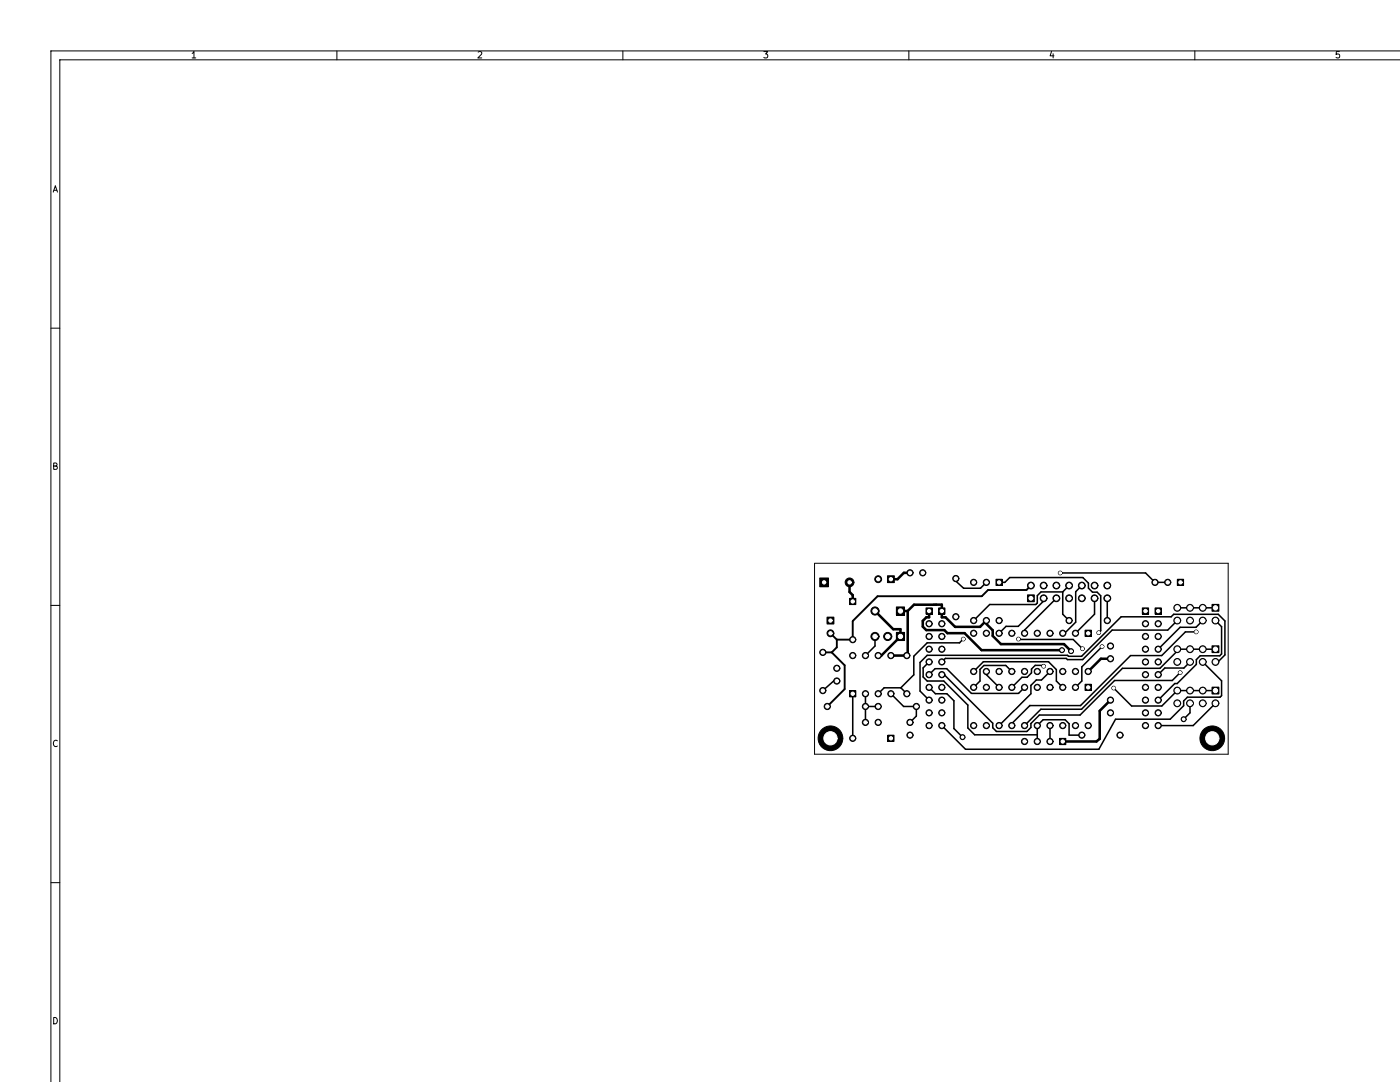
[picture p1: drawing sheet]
<svg xmlns="http://www.w3.org/2000/svg" width="279mm" height="216mm" viewBox="0 0 279 216" stroke-linecap="round" stroke-linejoin="round" font-family="sans-serif">
<g fill="none" stroke="#000" stroke-width=".2">
<path d="M38.3 10.7l.4-.4v1.3M38.3 11.6h.8M67.2 10.2v1.7M95.4 10.4l.5-.1 .2 .4-.7 .9h.7M124.3 10.2v1.7M152.4 10.3h.8l-.4 .5 .4 .1v.5l-.2 .2-.6-.2M181.4 10.2v1.7M209.9 10.2l-.3 .9h.8M210.2 10.7v.9M238.5 10.2v1.7M267.3 10.3h-.6l-.1 .6 .2-.1h.4l.2 .2-.1 .4-.2 .2-.5-.2M279.4 10.2h-269.2v205.7"/>
<path d="M279.4 11.9h-267.5v204M10.6 38.3l.4-1.2 .5 1.2M10.7 38h.7M10.2 65.5h1.7M10.7 93l.6-.1v-.4l-.6-.1v1.3h.5l.2-.5-.3-.2M162.6 112.4h82.5v38.1h-82.5zM163.6 115.3h1.7v1.8h-1.7zM169.6 119.4h1.2v1.2h-1.2zM177.1 114.9h1.4v1.4h-1.4zM198.8 115.6h1.2v1.2h-1.2zM205.1 118.7h1.3v1.4h-1.3zM235 115.6h1.2v1.2h-1.2z"/>
<path d="M10.2 120.8h1.7M165 123.1h1.4v1.4h-1.4zM169.6 137.8h1.2v1.3h-1.2zM178.9 121.1h1.6v1.6h-1.6zM178.9 126.2h1.6v1.6h-1.6zM184.8 121.3h1.2v1.2h-1.2zM187.3 121.3h1.3v1.2h-1.3zM216.5 136.5h1.3v1.3h-1.3zM216.5 125.7h1.3v1.3h-1.3zM228 121.3h1.2v1.2h-1.2zM230.5 121.3h1.3v1.2h-1.3zM241.9 128.9h1.4v1.3h-1.4z"/>
<path d="M241.9 120.6h1.4v1.4h-1.4zM241.9 137.1h1.4v1.4h-1.4zM11.4 147.8a.6 .6 0 0 0-.8 .5 .6 .6 0 0 0 .6 .7l.2-.1M177.2 146.7h1.2v1.2h-1.2zM211.5 147.3h1.2v1.3h-1.2zM10.2 176.1h1.7M10.7 203a.64 .64 0 0 1 .7 .7 .64 .64 0 0 1-.7 .6z"/>
<circle cx="169.5" cy="116.2" r=".88"/>
<circle cx="175.3" cy="115.6" r=".69"/>
<circle cx="181.6" cy="114.3" r=".62"/>
<circle cx="184.1" cy="114.3" r=".62"/>
<circle cx="190.8" cy="115.4" r=".62"/>
<circle cx="194.3" cy="116.2" r=".62"/>
<circle cx="196.8" cy="116.2" r=".62"/>
<circle cx="205.7" cy="116.8" r=".69"/>
<circle cx="208.3" cy="116.8" r=".69"/>
<circle cx="208.3" cy="119.4" r=".69"/>
<circle cx="210.8" cy="119.4" r=".69"/>
<circle cx="210.8" cy="116.8" r=".69"/>
<circle cx="211.6" cy="114.3" r=".37"/>
<circle cx="213.4" cy="116.8" r=".69"/>
<circle cx="213.4" cy="119.4" r=".69"/>
<circle cx="215.9" cy="116.8" r=".69"/>
<circle cx="215.9" cy="119.4" r=".69"/>
<circle cx="218.4" cy="116.8" r=".69"/>
<circle cx="218.4" cy="119.4" r=".69"/>
<circle cx="221" cy="119.4" r=".69"/>
<circle cx="221" cy="116.8" r=".69"/>
<circle cx="230.5" cy="116.2" r=".62"/>
<circle cx="233" cy="116.2" r=".62"/>
<circle cx="164.2" cy="130.2" r=".62"/>
<circle cx="164.2" cy="137.8" r=".62"/>
<circle cx="165.7" cy="126.4" r=".69"/>
<circle cx="167" cy="135.9" r=".62"/>
<circle cx="167" cy="133.3" r=".62"/>
<circle cx="170.2" cy="127.6" r=".62"/>
<circle cx="170.2" cy="130.8" r=".62"/>
<circle cx="172.7" cy="130.8" r=".62"/>
<circle cx="172.7" cy="138.4" r=".62"/>
<circle cx="174.6" cy="127" r=".81"/>
<circle cx="174.6" cy="121.9" r=".81"/>
<circle cx="175.3" cy="130.8" r=".62"/>
<circle cx="175.3" cy="138.4" r=".62"/>
<circle cx="177.2" cy="127" r=".81"/>
<circle cx="177.8" cy="138.4" r=".62"/>
<circle cx="177.8" cy="130.8" r=".62"/>
<circle cx="181" cy="130.8" r=".62"/>
<circle cx="181" cy="138.4" r=".62"/>
<circle cx="185.4" cy="127" r=".62"/>
<circle cx="185.4" cy="139.7" r=".62"/>
<circle cx="185.4" cy="132.1" r=".62"/>
<circle cx="185.4" cy="134.6" r=".62"/>
<circle cx="185.4" cy="137.2" r=".62"/>
<circle cx="185.4" cy="129.5" r=".62"/>
<circle cx="185.4" cy="124.5" r=".62"/>
<circle cx="188" cy="124.5" r=".62"/>
<circle cx="188" cy="137.2" r=".62"/>
<circle cx="188" cy="134.6" r=".62"/>
<circle cx="188" cy="127" r=".62"/>
<circle cx="188" cy="139.7" r=".62"/>
<circle cx="188" cy="132.1" r=".62"/>
<circle cx="188" cy="129.5" r=".62"/>
<circle cx="190.8" cy="123.1" r=".62"/>
<circle cx="192.2" cy="127.5" r=".37"/>
<circle cx="194.3" cy="137.2" r=".62"/>
<circle cx="194.3" cy="134" r=".62"/>
<circle cx="194.3" cy="126.4" r=".62"/>
<circle cx="194.3" cy="123.8" r=".62"/>
<circle cx="196.8" cy="126.4" r=".62"/>
<circle cx="196.8" cy="123.8" r=".62"/>
<circle cx="196.8" cy="137.2" r=".62"/>
<circle cx="196.8" cy="134" r=".62"/>
<circle cx="199.4" cy="137.2" r=".62"/>
<circle cx="199.4" cy="134" r=".62"/>
<circle cx="199.4" cy="126.4" r=".62"/>
<circle cx="199.4" cy="123.8" r=".62"/>
<circle cx="201.9" cy="134" r=".62"/>
<circle cx="201.9" cy="137.2" r=".62"/>
<circle cx="201.9" cy="126.4" r=".62"/>
<circle cx="203.2" cy="127.5" r=".37"/>
<circle cx="204.5" cy="137.2" r=".62"/>
<circle cx="204.5" cy="126.4" r=".62"/>
<circle cx="204.5" cy="134" r=".62"/>
<circle cx="207" cy="137.2" r=".62"/>
<circle cx="207" cy="134" r=".62"/>
<circle cx="207" cy="126.4" r=".62"/>
<circle cx="208.3" cy="132.9" r=".37"/>
<circle cx="209.5" cy="126.4" r=".62"/>
<circle cx="209.5" cy="137.2" r=".62"/>
<circle cx="209.5" cy="134" r=".62"/>
<circle cx="211.9" cy="129.7" r=".5"/>
<circle cx="212.1" cy="126.4" r=".62"/>
<circle cx="212.1" cy="137.2" r=".62"/>
<circle cx="212.1" cy="134" r=".62"/>
<circle cx="213.4" cy="123.8" r=".62"/>
<circle cx="213.7" cy="129.9" r=".5"/>
<circle cx="214.6" cy="137.2" r=".62"/>
<circle cx="214.6" cy="134" r=".62"/>
<circle cx="214.6" cy="126.4" r=".62"/>
<circle cx="216" cy="129.4" r=".37"/>
<circle cx="217.2" cy="134" r=".62"/>
<circle cx="219.3" cy="126.3" r=".37"/>
<circle cx="219.9" cy="129" r=".37"/>
<circle cx="221" cy="123.8" r=".62"/>
<circle cx="221.6" cy="128.9" r=".62"/>
<circle cx="221.6" cy="131.4" r=".62"/>
<circle cx="221.6" cy="139.7" r=".62"/>
<circle cx="222.3" cy="137.3" r=".37"/>
<circle cx="228.6" cy="139.7" r=".62"/>
<circle cx="228.6" cy="134.6" r=".62"/>
<circle cx="228.6" cy="137.2" r=".62"/>
<circle cx="228.6" cy="129.5" r=".62"/>
<circle cx="228.6" cy="124.5" r=".62"/>
<circle cx="228.6" cy="127" r=".62"/>
<circle cx="228.6" cy="132.1" r=".62"/>
<circle cx="231.1" cy="127" r=".62"/>
<circle cx="231.1" cy="132.1" r=".62"/>
<circle cx="231.1" cy="137.2" r=".62"/>
<circle cx="231.1" cy="129.5" r=".62"/>
<circle cx="231.1" cy="134.6" r=".62"/>
<circle cx="231.1" cy="124.5" r=".62"/>
<circle cx="231.1" cy="139.7" r=".62"/>
<circle cx="235" cy="123.8" r=".69"/>
<circle cx="235" cy="132.1" r=".69"/>
<circle cx="235" cy="129.5" r=".69"/>
<circle cx="235" cy="121.3" r=".69"/>
<circle cx="235" cy="137.8" r=".69"/>
<circle cx="235.5" cy="134.2" r=".37"/>
<circle cx="237.5" cy="129.5" r=".69"/>
<circle cx="237.5" cy="132.1" r=".69"/>
<circle cx="237.5" cy="123.8" r=".69"/>
<circle cx="237.5" cy="137.8" r=".69"/>
<circle cx="237.5" cy="121.3" r=".69"/>
<circle cx="238.7" cy="126.1" r=".37"/>
<circle cx="240" cy="129.5" r=".69"/>
<circle cx="240" cy="132.1" r=".69"/>
<circle cx="240" cy="123.8" r=".69"/>
<circle cx="240" cy="137.8" r=".69"/>
<circle cx="240" cy="121.3" r=".69"/>
<circle cx="242.6" cy="132.1" r=".69"/>
<circle cx="242.6" cy="123.8" r=".69"/>
<circle cx="165.1" cy="141" r=".62"/>
<circle cx="165.7" cy="147.3" r="2.46"/>
<circle cx="170.2" cy="147.3" r=".62"/>
<circle cx="172.7" cy="144.1" r=".62"/>
<circle cx="172.7" cy="141" r=".62"/>
<circle cx="175.3" cy="144.1" r=".62"/>
<circle cx="175.3" cy="141" r=".62"/>
<circle cx="181.6" cy="146.7" r=".62"/>
<circle cx="181.6" cy="144.1" r=".62"/>
<circle cx="182.9" cy="141" r=".62"/>
<circle cx="185.4" cy="144.8" r=".62"/>
<circle cx="185.4" cy="142.2" r=".62"/>
<circle cx="188" cy="144.8" r=".62"/>
<circle cx="188" cy="142.2" r=".62"/>
<circle cx="192.1" cy="147.1" r=".5"/>
<circle cx="194.3" cy="144.8" r=".62"/>
<circle cx="196.8" cy="144.8" r=".62"/>
<circle cx="199.4" cy="144.8" r=".62"/>
<circle cx="201.9" cy="144.8" r=".62"/>
<circle cx="204.5" cy="148" r=".62"/>
<circle cx="204.5" cy="144.8" r=".62"/>
<circle cx="207" cy="148" r=".62"/>
<circle cx="207" cy="144.8" r=".62"/>
<circle cx="209.5" cy="148" r=".62"/>
<circle cx="209.5" cy="144.8" r=".62"/>
<circle cx="212.1" cy="144.8" r=".62"/>
<circle cx="214.6" cy="144.8" r=".62"/>
<circle cx="215.9" cy="146.7" r=".62"/>
<circle cx="217.2" cy="144.8" r=".62"/>
<circle cx="221.6" cy="142.2" r=".62"/>
<circle cx="223.5" cy="146.7" r=".62"/>
<circle cx="228.6" cy="144.8" r=".62"/>
<circle cx="228.6" cy="142.2" r=".62"/>
<circle cx="231.1" cy="144.8" r=".62"/>
<circle cx="231.1" cy="142.2" r=".62"/>
<circle cx="235" cy="140.3" r=".69"/>
<circle cx="236.2" cy="143.5" r=".5"/>
<circle cx="237.5" cy="140.3" r=".69"/>
<circle cx="240" cy="140.3" r=".69"/>
<circle cx="241.9" cy="147.3" r="2.46"/>
<circle cx="242.6" cy="140.3" r=".69"/>
</g>
<g fill="#000">
<path d="M163.6 115.3h1.7v1.8h-1.7zM169.6 119.4h1.2v1.2h-1.2zM177.1 114.9h1.4v1.4h-1.4zM198.8 115.6h1.2v1.2h-1.2zM205.1 118.7h1.3v1.4h-1.3zM235 115.6h1.2v1.2h-1.2zM165 123.1h1.4v1.4h-1.4zM169.6 137.8h1.2v1.3h-1.2zM178.9 121.1h1.6v1.6h-1.6zM178.9 126.2h1.6v1.6h-1.6zM184.8 121.3h1.2v1.2h-1.2zM187.3 121.3h1.3v1.2h-1.3z"/>
<path d="M216.5 136.5h1.3v1.3h-1.3zM216.5 125.7h1.3v1.3h-1.3zM228 121.3h1.2v1.2h-1.2zM230.5 121.3h1.3v1.2h-1.3zM241.9 128.9h1.4v1.3h-1.4zM241.9 120.6h1.4v1.4h-1.4zM241.9 137.1h1.4v1.4h-1.4zM177.2 146.7h1.2v1.2h-1.2zM211.5 147.3h1.2v1.3h-1.2z"/>
<circle cx="169.5" cy="116.2" r=".88"/>
<circle cx="175.3" cy="115.6" r=".69"/>
<circle cx="181.6" cy="114.3" r=".62"/>
<circle cx="184.1" cy="114.3" r=".62"/>
<circle cx="190.8" cy="115.4" r=".62"/>
<circle cx="194.3" cy="116.2" r=".62"/>
<circle cx="196.8" cy="116.2" r=".62"/>
<circle cx="205.7" cy="116.8" r=".69"/>
<circle cx="208.3" cy="116.8" r=".69"/>
<circle cx="208.3" cy="119.4" r=".69"/>
<circle cx="210.8" cy="119.4" r=".69"/>
<circle cx="210.8" cy="116.8" r=".69"/>
<circle cx="211.6" cy="114.3" r=".37"/>
<circle cx="213.4" cy="116.8" r=".69"/>
<circle cx="213.4" cy="119.4" r=".69"/>
<circle cx="215.9" cy="116.8" r=".69"/>
<circle cx="215.9" cy="119.4" r=".69"/>
<circle cx="218.4" cy="116.8" r=".69"/>
<circle cx="218.4" cy="119.4" r=".69"/>
<circle cx="221" cy="119.4" r=".69"/>
<circle cx="221" cy="116.8" r=".69"/>
<circle cx="230.5" cy="116.2" r=".62"/>
<circle cx="233" cy="116.2" r=".62"/>
<circle cx="164.2" cy="130.2" r=".62"/>
<circle cx="164.2" cy="137.8" r=".62"/>
<circle cx="165.7" cy="126.4" r=".69"/>
<circle cx="167" cy="135.9" r=".62"/>
<circle cx="167" cy="133.3" r=".62"/>
<circle cx="170.2" cy="127.6" r=".62"/>
<circle cx="170.2" cy="130.8" r=".62"/>
<circle cx="172.7" cy="130.8" r=".62"/>
<circle cx="172.7" cy="138.4" r=".62"/>
<circle cx="174.6" cy="127" r=".81"/>
<circle cx="174.6" cy="121.9" r=".81"/>
<circle cx="175.3" cy="130.8" r=".62"/>
<circle cx="175.3" cy="138.4" r=".62"/>
<circle cx="177.2" cy="127" r=".81"/>
<circle cx="177.8" cy="138.4" r=".62"/>
<circle cx="177.8" cy="130.8" r=".62"/>
<circle cx="181" cy="130.8" r=".62"/>
<circle cx="181" cy="138.4" r=".62"/>
<circle cx="185.4" cy="127" r=".62"/>
<circle cx="185.4" cy="139.7" r=".62"/>
<circle cx="185.4" cy="132.1" r=".62"/>
<circle cx="185.4" cy="134.6" r=".62"/>
<circle cx="185.4" cy="137.2" r=".62"/>
<circle cx="185.4" cy="129.5" r=".62"/>
<circle cx="185.4" cy="124.5" r=".62"/>
<circle cx="188" cy="124.5" r=".62"/>
<circle cx="188" cy="137.2" r=".62"/>
<circle cx="188" cy="134.6" r=".62"/>
<circle cx="188" cy="127" r=".62"/>
<circle cx="188" cy="139.7" r=".62"/>
<circle cx="188" cy="132.1" r=".62"/>
<circle cx="188" cy="129.5" r=".62"/>
<circle cx="190.8" cy="123.1" r=".62"/>
<circle cx="192.2" cy="127.5" r=".37"/>
<circle cx="194.3" cy="137.2" r=".62"/>
<circle cx="194.3" cy="134" r=".62"/>
<circle cx="194.3" cy="126.4" r=".62"/>
<circle cx="194.3" cy="123.8" r=".62"/>
<circle cx="196.8" cy="126.4" r=".62"/>
<circle cx="196.8" cy="123.8" r=".62"/>
<circle cx="196.8" cy="137.2" r=".62"/>
<circle cx="196.8" cy="134" r=".62"/>
<circle cx="199.4" cy="137.2" r=".62"/>
<circle cx="199.4" cy="134" r=".62"/>
<circle cx="199.4" cy="126.4" r=".62"/>
<circle cx="199.4" cy="123.8" r=".62"/>
<circle cx="201.9" cy="134" r=".62"/>
<circle cx="201.9" cy="137.2" r=".62"/>
<circle cx="201.9" cy="126.4" r=".62"/>
<circle cx="203.2" cy="127.5" r=".37"/>
<circle cx="204.5" cy="137.2" r=".62"/>
<circle cx="204.5" cy="126.4" r=".62"/>
<circle cx="204.5" cy="134" r=".62"/>
<circle cx="207" cy="137.2" r=".62"/>
<circle cx="207" cy="134" r=".62"/>
<circle cx="207" cy="126.4" r=".62"/>
<circle cx="208.3" cy="132.9" r=".37"/>
<circle cx="209.5" cy="126.4" r=".62"/>
<circle cx="209.5" cy="137.2" r=".62"/>
<circle cx="209.5" cy="134" r=".62"/>
<circle cx="211.9" cy="129.7" r=".5"/>
<circle cx="212.1" cy="126.4" r=".62"/>
<circle cx="212.1" cy="137.2" r=".62"/>
<circle cx="212.1" cy="134" r=".62"/>
<circle cx="213.4" cy="123.8" r=".62"/>
<circle cx="213.7" cy="129.9" r=".5"/>
<circle cx="214.6" cy="137.2" r=".62"/>
<circle cx="214.6" cy="134" r=".62"/>
<circle cx="214.6" cy="126.4" r=".62"/>
<circle cx="216" cy="129.4" r=".37"/>
<circle cx="217.2" cy="134" r=".62"/>
<circle cx="219.3" cy="126.3" r=".37"/>
<circle cx="219.9" cy="129" r=".37"/>
<circle cx="221" cy="123.8" r=".62"/>
<circle cx="221.6" cy="128.9" r=".62"/>
<circle cx="221.6" cy="131.4" r=".62"/>
<circle cx="221.6" cy="139.7" r=".62"/>
<circle cx="222.3" cy="137.3" r=".37"/>
<circle cx="228.6" cy="139.7" r=".62"/>
<circle cx="228.6" cy="134.6" r=".62"/>
<circle cx="228.6" cy="137.2" r=".62"/>
<circle cx="228.6" cy="129.5" r=".62"/>
<circle cx="228.6" cy="124.5" r=".62"/>
<circle cx="228.6" cy="127" r=".62"/>
<circle cx="228.6" cy="132.1" r=".62"/>
<circle cx="231.1" cy="127" r=".62"/>
<circle cx="231.1" cy="132.1" r=".62"/>
<circle cx="231.1" cy="137.2" r=".62"/>
<circle cx="231.1" cy="129.5" r=".62"/>
<circle cx="231.1" cy="134.6" r=".62"/>
<circle cx="231.1" cy="124.5" r=".62"/>
<circle cx="231.1" cy="139.7" r=".62"/>
<circle cx="235" cy="123.8" r=".69"/>
<circle cx="235" cy="132.1" r=".69"/>
<circle cx="235" cy="129.5" r=".69"/>
<circle cx="235" cy="121.3" r=".69"/>
<circle cx="235" cy="137.8" r=".69"/>
<circle cx="235.5" cy="134.2" r=".37"/>
<circle cx="237.5" cy="129.5" r=".69"/>
<circle cx="237.5" cy="132.1" r=".69"/>
<circle cx="237.5" cy="123.8" r=".69"/>
<circle cx="237.5" cy="137.8" r=".69"/>
<circle cx="237.5" cy="121.3" r=".69"/>
<circle cx="238.7" cy="126.1" r=".37"/>
<circle cx="240" cy="129.5" r=".69"/>
<circle cx="240" cy="132.1" r=".69"/>
<circle cx="240" cy="123.8" r=".69"/>
<circle cx="240" cy="137.8" r=".69"/>
<circle cx="240" cy="121.3" r=".69"/>
<circle cx="242.6" cy="132.1" r=".69"/>
<circle cx="242.6" cy="123.8" r=".69"/>
<circle cx="165.1" cy="141" r=".62"/>
<circle cx="165.7" cy="147.3" r="2.46"/>
<circle cx="170.2" cy="147.3" r=".62"/>
<circle cx="172.7" cy="144.1" r=".62"/>
<circle cx="172.7" cy="141" r=".62"/>
<circle cx="175.3" cy="144.1" r=".62"/>
<circle cx="175.3" cy="141" r=".62"/>
<circle cx="181.6" cy="146.7" r=".62"/>
<circle cx="181.6" cy="144.1" r=".62"/>
<circle cx="182.9" cy="141" r=".62"/>
<circle cx="185.4" cy="144.8" r=".62"/>
<circle cx="185.4" cy="142.2" r=".62"/>
<circle cx="188" cy="144.8" r=".62"/>
<circle cx="188" cy="142.2" r=".62"/>
<circle cx="192.1" cy="147.1" r=".5"/>
<circle cx="194.3" cy="144.8" r=".62"/>
<circle cx="196.8" cy="144.8" r=".62"/>
<circle cx="199.4" cy="144.8" r=".62"/>
<circle cx="201.9" cy="144.8" r=".62"/>
<circle cx="204.5" cy="148" r=".62"/>
<circle cx="204.5" cy="144.8" r=".62"/>
<circle cx="207" cy="148" r=".62"/>
<circle cx="207" cy="144.8" r=".62"/>
<circle cx="209.5" cy="148" r=".62"/>
<circle cx="209.5" cy="144.8" r=".62"/>
<circle cx="212.1" cy="144.8" r=".62"/>
<circle cx="214.6" cy="144.8" r=".62"/>
<circle cx="215.9" cy="146.7" r=".62"/>
<circle cx="217.2" cy="144.8" r=".62"/>
<circle cx="221.6" cy="142.2" r=".62"/>
<circle cx="223.5" cy="146.7" r=".62"/>
<circle cx="228.6" cy="144.8" r=".62"/>
<circle cx="228.6" cy="142.2" r=".62"/>
<circle cx="231.1" cy="144.8" r=".62"/>
<circle cx="231.1" cy="142.2" r=".62"/>
<circle cx="235" cy="140.3" r=".69"/>
<circle cx="236.2" cy="143.5" r=".5"/>
<circle cx="237.5" cy="140.3" r=".69"/>
<circle cx="240" cy="140.3" r=".69"/>
<circle cx="241.9" cy="147.3" r="2.46"/>
<circle cx="242.6" cy="140.3" r=".69"/>
</g>
<path d="M169.5 116.2v1.9l.7 .7v1.2M181.6 114.3h-1.2l-1.3 1.3h-1.3M174.6 121.9l3.7 3.7h1.4v1.4l-3.8 3.8h-.6M179.7 121.9h1.5M181.2 121.9l1.2-1.2h5.6v2.5h.7l1.9 1.9h5l1.3-1.3M181.2 121.9v8.7l-.2 .2h-3.2M185.4 121.9v1.3h-.5l-.7 .7v1.1l.7 .7h3.6l.6 .6h3.4l3.4 3.4h16M196.5 124.2l1.6 1.6v1.1l1.7 1.6h12.5l1.4 1.4M221.6 139.7l-2.1 2.1v5.6l-.7 .6h-6.7M221.6 131.4h-1.9l-2.5 2.6" fill="none" stroke="#000" stroke-width=".51"/>
<g fill="none" stroke="#000" stroke-width=".3">
<path d="M190.8 116l1.5 1.4h3.4l1.2-1.2M199.4 116.2h1.1l1-1h14.6l1.1 1.2v1l.8 .8h1l.7 .7v7l-.4 .4M208.3 119.4v.5l-5.1 5.1h-2.4l-1.4 1.4M210.8 119.4l-6.3 6.3v.7M211.6 114.3h17l1.9 1.9h2.5M212.1 118.1v4.5l1.3 1.2M212.1 118.1h-4.3l-.8 .7v1.5l-.3 .3h-9.2l-3.2 3.2M213.4 116.8l-1.3 1.3M215.9 116.8l-1.2 1.3v6l-2.2 2.3h-.4M218.4 119.4v3.2l-3.8 3.8M221 119.4v4.4M167 135.9h-.6l-2.2 1.9"/>
<path d="M170.2 138.4v8.9M172.7 138.4v5.7M174.6 127v1.9l-1.9 1.9M177.8 138.4l2.5 2.6h2.6v1.9l-1.3 1.2M179.8 137.2l1.2 1.2M179.8 137.2h-3.4l-1.1 1.2M185.4 134.6l1.2-1.2h2.3l5 5h9.4l1.2-1.2M185.4 132.1l-1.2 1.2v1.8l.8 .8h3.4l4.8 4.8v4.6l1.3 1.3h12.5M185.4 137.2l1.3 1.2h2.3l1.4 1.4v5.6l1.7 1.7M192.2 127.5l-.7 .8h-6.5l-2.6 2.6v3.8l-2.6 2.5M194.3 134l2-2h13l1.5 1.6v2.3l1.3 1.3M196.9 134v.6l2.5 2.6"/>
<path d="M201.9 134l-1.2-1.2h-4.3l-.8 .8v2.3l-1.3 1.3M203.2 127.5l11 .1 1.8 1.8M208.3 132.9l-.2-.1h-1.5l-.7 .7v.8l-.9 .8h-1.1l-2 2.1M209.6 134l-1.8 1.7h-1l-1.1 1.1v1.6l-6.3 6.4M219.9 129l-4 4.1v2.8l-1.3 1.3M222.3 137.3l3.5 3.6h6.1l3.1-3.1h7.6M235 123.8l-2 1.9h-11l-5.9 5.9h-3.1l-.2-.2h-24.1l-.7 .7M235 121.3h7.6M235.5 134.2l-1.5 1.6h-11.6l-6.8 6.9h-8.2l-1.7 1.7v.8l-.8 .8h-6l-.8-.8v-.9l-9.7-9.7h-.4M237.5 132.1l-1.2 1.2h-3.8l-1.4 1.3M238.7 126.1h-2.1l-4.7 4.7h-6.3l-10 10h-10.1M240 132.1l3.8 3.7v3l-.3 .3h-6.5l-.8 .8v.9l-2.7 2.7h-10.9l-3.3 6h-26.6l-4.7-4.7"/>
<path d="M240 123.8l-1.3 1.4h-3.2l-4.4 4.3M242.6 129.5h-7.6v.4l-3.5 3.5h-7.5l-8.2 8.1h-8.1l-3.2 3.3M242.6 123.8l1.2 1.2v5.5l-.4 .4h-3.9l-.7 .7v1l-3.9 3.8h-.5l-3.3 3.3M242.6 132.1h.5l1.4-1.4v-6.8l-1.4-1.3h-8.9l-.5 .5h-10l-7.8 7.9h-2.7l-.2-.2h-28l-1.4 1.4v5.7l1.8 1.8M172.7 141h2.6M205.5 140.8l-3.6 3.6v.4M205.5 140.8h.1M209.6 144.8v3.2M215.9 146.7h-2.5v-2.3l-.8-.8h-4.4l-1.2 1.2v3.2M237.5 140.3v1.9l-1.3 1.3M242.6 140.3l-4.5 4.5h-7"/>
</g>
<path d="M205.7 116.8l-.8 .9h-7.7l-1.3 1.3h-20.8l-4.9 4.9v3.7h-3.2M164.2 130.2h1.8M165.7 126.4l1.3 1.2M166 130.2l2.6 2.6v4.7l-3.5 3.5M167 127.6v1.6l-1 1" fill="none" stroke="#000" stroke-width=".38"/>
<circle cx="211.9" cy="129.7" r=".24" fill="#fff"/>
<circle cx="211.9" cy="129.7" r=".24" fill="none" stroke="#fff" stroke-width=".2"/>
<circle cx="213.7" cy="129.9" r=".24" fill="#fff"/>
<circle cx="213.7" cy="129.9" r=".24" fill="none" stroke="#fff" stroke-width=".2"/>
<circle cx="219.3" cy="126.3" r=".24" fill="#fff"/>
<circle cx="219.3" cy="126.3" r=".24" fill="none" stroke="#fff" stroke-width=".2"/>
<circle cx="219.9" cy="129" r=".24" fill="#fff"/>
<circle cx="219.9" cy="129" r=".24" fill="none" stroke="#fff" stroke-width=".2"/>
<circle cx="222.3" cy="137.3" r=".24" fill="#fff"/>
<circle cx="222.3" cy="137.3" r=".24" fill="none" stroke="#fff" stroke-width=".2"/>
<circle cx="208.3" cy="132.9" r=".24" fill="#fff"/>
<circle cx="208.3" cy="132.9" r=".24" fill="none" stroke="#fff" stroke-width=".2"/>
<circle cx="238.7" cy="126.1" r=".24" fill="#fff"/>
<circle cx="238.7" cy="126.1" r=".24" fill="none" stroke="#fff" stroke-width=".2"/>
<circle cx="192.2" cy="127.5" r=".24" fill="#fff"/>
<circle cx="192.2" cy="127.5" r=".24" fill="none" stroke="#fff" stroke-width=".2"/>
<circle cx="192.1" cy="147.1" r=".24" fill="#fff"/>
<circle cx="192.1" cy="147.1" r=".24" fill="none" stroke="#fff" stroke-width=".2"/>
<circle cx="236.2" cy="143.5" r=".24" fill="#fff"/>
<circle cx="236.2" cy="143.5" r=".24" fill="none" stroke="#fff" stroke-width=".2"/>
<circle cx="216" cy="129.4" r=".24" fill="#fff"/>
<circle cx="216" cy="129.4" r=".24" fill="none" stroke="#fff" stroke-width=".2"/>
<circle cx="203.2" cy="127.5" r=".24" fill="#fff"/>
<circle cx="203.2" cy="127.5" r=".24" fill="none" stroke="#fff" stroke-width=".2"/>
<circle cx="235.5" cy="134.2" r=".24" fill="#fff"/>
<circle cx="235.5" cy="134.2" r=".24" fill="none" stroke="#fff" stroke-width=".2"/>
<circle cx="211.6" cy="114.3" r=".24" fill="#fff"/>
<circle cx="211.6" cy="114.3" r=".24" fill="none" stroke="#fff" stroke-width=".2"/>
<circle cx="231.1" cy="121.9" r=".33" fill="#fff"/>
<circle cx="231.1" cy="121.9" r=".33" fill="none" stroke="#fff" stroke-width=".2"/>
<circle cx="231.1" cy="124.5" r=".33" fill="#fff"/>
<circle cx="231.1" cy="124.5" r=".33" fill="none" stroke="#fff" stroke-width=".2"/>
<circle cx="231.1" cy="127" r=".33" fill="#fff"/>
<circle cx="231.1" cy="127" r=".33" fill="none" stroke="#fff" stroke-width=".2"/>
<circle cx="231.1" cy="129.5" r=".33" fill="#fff"/>
<circle cx="231.1" cy="129.5" r=".33" fill="none" stroke="#fff" stroke-width=".2"/>
<circle cx="231.1" cy="132.1" r=".33" fill="#fff"/>
<circle cx="231.1" cy="132.1" r=".33" fill="none" stroke="#fff" stroke-width=".2"/>
<circle cx="231.1" cy="134.6" r=".33" fill="#fff"/>
<circle cx="231.1" cy="134.6" r=".33" fill="none" stroke="#fff" stroke-width=".2"/>
<circle cx="231.1" cy="137.2" r=".33" fill="#fff"/>
<circle cx="231.1" cy="137.2" r=".33" fill="none" stroke="#fff" stroke-width=".2"/>
<circle cx="231.1" cy="139.7" r=".33" fill="#fff"/>
<circle cx="231.1" cy="139.7" r=".33" fill="none" stroke="#fff" stroke-width=".2"/>
<circle cx="231.1" cy="142.2" r=".33" fill="#fff"/>
<circle cx="231.1" cy="142.2" r=".33" fill="none" stroke="#fff" stroke-width=".2"/>
<circle cx="231.1" cy="144.8" r=".33" fill="#fff"/>
<circle cx="231.1" cy="144.8" r=".33" fill="none" stroke="#fff" stroke-width=".2"/>
<circle cx="228.6" cy="121.9" r=".33" fill="#fff"/>
<circle cx="228.6" cy="121.9" r=".33" fill="none" stroke="#fff" stroke-width=".2"/>
<circle cx="228.6" cy="124.5" r=".33" fill="#fff"/>
<circle cx="228.6" cy="124.5" r=".33" fill="none" stroke="#fff" stroke-width=".2"/>
<circle cx="228.6" cy="127" r=".33" fill="#fff"/>
<circle cx="228.6" cy="127" r=".33" fill="none" stroke="#fff" stroke-width=".2"/>
<circle cx="228.6" cy="129.5" r=".33" fill="#fff"/>
<circle cx="228.6" cy="129.5" r=".33" fill="none" stroke="#fff" stroke-width=".2"/>
<circle cx="228.6" cy="132.1" r=".33" fill="#fff"/>
<circle cx="228.6" cy="132.1" r=".33" fill="none" stroke="#fff" stroke-width=".2"/>
<circle cx="228.6" cy="134.6" r=".33" fill="#fff"/>
<circle cx="228.6" cy="134.6" r=".33" fill="none" stroke="#fff" stroke-width=".2"/>
<circle cx="228.6" cy="137.2" r=".33" fill="#fff"/>
<circle cx="228.6" cy="137.2" r=".33" fill="none" stroke="#fff" stroke-width=".2"/>
<circle cx="228.6" cy="139.7" r=".33" fill="#fff"/>
<circle cx="228.6" cy="139.7" r=".33" fill="none" stroke="#fff" stroke-width=".2"/>
<circle cx="228.6" cy="142.2" r=".33" fill="#fff"/>
<circle cx="228.6" cy="142.2" r=".33" fill="none" stroke="#fff" stroke-width=".2"/>
<circle cx="228.6" cy="144.8" r=".33" fill="#fff"/>
<circle cx="228.6" cy="144.8" r=".33" fill="none" stroke="#fff" stroke-width=".2"/>
<circle cx="188" cy="121.9" r=".33" fill="#fff"/>
<circle cx="188" cy="121.9" r=".33" fill="none" stroke="#fff" stroke-width=".2"/>
<circle cx="188" cy="124.5" r=".33" fill="#fff"/>
<circle cx="188" cy="124.5" r=".33" fill="none" stroke="#fff" stroke-width=".2"/>
<circle cx="188" cy="127" r=".33" fill="#fff"/>
<circle cx="188" cy="127" r=".33" fill="none" stroke="#fff" stroke-width=".2"/>
<circle cx="188" cy="129.5" r=".33" fill="#fff"/>
<circle cx="188" cy="129.5" r=".33" fill="none" stroke="#fff" stroke-width=".2"/>
<circle cx="188" cy="132.1" r=".33" fill="#fff"/>
<circle cx="188" cy="132.1" r=".33" fill="none" stroke="#fff" stroke-width=".2"/>
<circle cx="188" cy="134.6" r=".33" fill="#fff"/>
<circle cx="188" cy="134.6" r=".33" fill="none" stroke="#fff" stroke-width=".2"/>
<circle cx="188" cy="137.2" r=".33" fill="#fff"/>
<circle cx="188" cy="137.2" r=".33" fill="none" stroke="#fff" stroke-width=".2"/>
<circle cx="188" cy="139.7" r=".33" fill="#fff"/>
<circle cx="188" cy="139.7" r=".33" fill="none" stroke="#fff" stroke-width=".2"/>
<circle cx="188" cy="142.2" r=".33" fill="#fff"/>
<circle cx="188" cy="142.2" r=".33" fill="none" stroke="#fff" stroke-width=".2"/>
<circle cx="188" cy="144.8" r=".33" fill="#fff"/>
<circle cx="188" cy="144.8" r=".33" fill="none" stroke="#fff" stroke-width=".2"/>
<circle cx="185.4" cy="121.9" r=".33" fill="#fff"/>
<circle cx="185.4" cy="121.9" r=".33" fill="none" stroke="#fff" stroke-width=".2"/>
<circle cx="185.4" cy="124.5" r=".33" fill="#fff"/>
<circle cx="185.4" cy="124.5" r=".33" fill="none" stroke="#fff" stroke-width=".2"/>
<circle cx="185.4" cy="127" r=".33" fill="#fff"/>
<circle cx="185.4" cy="127" r=".33" fill="none" stroke="#fff" stroke-width=".2"/>
<circle cx="185.4" cy="129.5" r=".33" fill="#fff"/>
<circle cx="185.4" cy="129.5" r=".33" fill="none" stroke="#fff" stroke-width=".2"/>
<circle cx="185.4" cy="132.1" r=".33" fill="#fff"/>
<circle cx="185.4" cy="132.1" r=".33" fill="none" stroke="#fff" stroke-width=".2"/>
<circle cx="185.4" cy="134.6" r=".33" fill="#fff"/>
<circle cx="185.4" cy="134.6" r=".33" fill="none" stroke="#fff" stroke-width=".2"/>
<circle cx="185.4" cy="137.2" r=".33" fill="#fff"/>
<circle cx="185.4" cy="137.2" r=".33" fill="none" stroke="#fff" stroke-width=".2"/>
<circle cx="185.4" cy="139.7" r=".33" fill="#fff"/>
<circle cx="185.4" cy="139.7" r=".33" fill="none" stroke="#fff" stroke-width=".2"/>
<circle cx="185.4" cy="142.2" r=".33" fill="#fff"/>
<circle cx="185.4" cy="142.2" r=".33" fill="none" stroke="#fff" stroke-width=".2"/>
<circle cx="185.4" cy="144.8" r=".33" fill="#fff"/>
<circle cx="185.4" cy="144.8" r=".33" fill="none" stroke="#fff" stroke-width=".2"/>
<circle cx="235.6" cy="116.2" r=".33" fill="#fff"/>
<circle cx="235.6" cy="116.2" r=".33" fill="none" stroke="#fff" stroke-width=".2"/>
<circle cx="233" cy="116.2" r=".33" fill="#fff"/>
<circle cx="233" cy="116.2" r=".33" fill="none" stroke="#fff" stroke-width=".2"/>
<circle cx="230.5" cy="116.2" r=".33" fill="#fff"/>
<circle cx="230.5" cy="116.2" r=".33" fill="none" stroke="#fff" stroke-width=".2"/>
<circle cx="164.5" cy="116.2" r=".33" fill="#fff"/>
<circle cx="164.5" cy="116.2" r=".33" fill="none" stroke="#fff" stroke-width=".2"/>
<circle cx="169.5" cy="116.2" r=".33" fill="#fff"/>
<circle cx="169.5" cy="116.2" r=".33" fill="none" stroke="#fff" stroke-width=".2"/>
<circle cx="170.2" cy="138.4" r=".33" fill="#fff"/>
<circle cx="170.2" cy="138.4" r=".33" fill="none" stroke="#fff" stroke-width=".2"/>
<circle cx="172.7" cy="138.4" r=".33" fill="#fff"/>
<circle cx="172.7" cy="138.4" r=".33" fill="none" stroke="#fff" stroke-width=".2"/>
<circle cx="175.3" cy="138.4" r=".33" fill="#fff"/>
<circle cx="175.3" cy="138.4" r=".33" fill="none" stroke="#fff" stroke-width=".2"/>
<circle cx="177.8" cy="138.4" r=".33" fill="#fff"/>
<circle cx="177.8" cy="138.4" r=".33" fill="none" stroke="#fff" stroke-width=".2"/>
<circle cx="177.8" cy="130.8" r=".33" fill="#fff"/>
<circle cx="177.8" cy="130.8" r=".33" fill="none" stroke="#fff" stroke-width=".2"/>
<circle cx="175.3" cy="130.8" r=".33" fill="#fff"/>
<circle cx="175.3" cy="130.8" r=".33" fill="none" stroke="#fff" stroke-width=".2"/>
<circle cx="172.7" cy="130.8" r=".33" fill="#fff"/>
<circle cx="172.7" cy="130.8" r=".33" fill="none" stroke="#fff" stroke-width=".2"/>
<circle cx="170.2" cy="130.8" r=".33" fill="#fff"/>
<circle cx="170.2" cy="130.8" r=".33" fill="none" stroke="#fff" stroke-width=".2"/>
<circle cx="217.2" cy="137.2" r=".33" fill="#fff"/>
<circle cx="217.2" cy="137.2" r=".33" fill="none" stroke="#fff" stroke-width=".2"/>
<circle cx="214.6" cy="137.2" r=".33" fill="#fff"/>
<circle cx="214.6" cy="137.2" r=".33" fill="none" stroke="#fff" stroke-width=".2"/>
<circle cx="212.1" cy="137.2" r=".33" fill="#fff"/>
<circle cx="212.1" cy="137.2" r=".33" fill="none" stroke="#fff" stroke-width=".2"/>
<circle cx="209.5" cy="137.2" r=".33" fill="#fff"/>
<circle cx="209.5" cy="137.2" r=".33" fill="none" stroke="#fff" stroke-width=".2"/>
<circle cx="207" cy="137.2" r=".33" fill="#fff"/>
<circle cx="207" cy="137.2" r=".33" fill="none" stroke="#fff" stroke-width=".2"/>
<circle cx="204.5" cy="137.2" r=".33" fill="#fff"/>
<circle cx="204.5" cy="137.2" r=".33" fill="none" stroke="#fff" stroke-width=".2"/>
<circle cx="201.9" cy="137.2" r=".33" fill="#fff"/>
<circle cx="201.9" cy="137.2" r=".33" fill="none" stroke="#fff" stroke-width=".2"/>
<circle cx="199.4" cy="137.2" r=".33" fill="#fff"/>
<circle cx="199.4" cy="137.2" r=".33" fill="none" stroke="#fff" stroke-width=".2"/>
<circle cx="196.8" cy="137.2" r=".33" fill="#fff"/>
<circle cx="196.8" cy="137.2" r=".33" fill="none" stroke="#fff" stroke-width=".2"/>
<circle cx="194.3" cy="137.2" r=".33" fill="#fff"/>
<circle cx="194.3" cy="137.2" r=".33" fill="none" stroke="#fff" stroke-width=".2"/>
<circle cx="194.3" cy="144.8" r=".33" fill="#fff"/>
<circle cx="194.3" cy="144.8" r=".33" fill="none" stroke="#fff" stroke-width=".2"/>
<circle cx="196.8" cy="144.8" r=".33" fill="#fff"/>
<circle cx="196.8" cy="144.8" r=".33" fill="none" stroke="#fff" stroke-width=".2"/>
<circle cx="199.4" cy="144.8" r=".33" fill="#fff"/>
<circle cx="199.4" cy="144.8" r=".33" fill="none" stroke="#fff" stroke-width=".2"/>
<circle cx="201.9" cy="144.8" r=".33" fill="#fff"/>
<circle cx="201.9" cy="144.8" r=".33" fill="none" stroke="#fff" stroke-width=".2"/>
<circle cx="204.5" cy="144.8" r=".33" fill="#fff"/>
<circle cx="204.5" cy="144.8" r=".33" fill="none" stroke="#fff" stroke-width=".2"/>
<circle cx="207" cy="144.8" r=".33" fill="#fff"/>
<circle cx="207" cy="144.8" r=".33" fill="none" stroke="#fff" stroke-width=".2"/>
<circle cx="209.5" cy="144.8" r=".33" fill="#fff"/>
<circle cx="209.5" cy="144.8" r=".33" fill="none" stroke="#fff" stroke-width=".2"/>
<circle cx="212.1" cy="144.8" r=".33" fill="#fff"/>
<circle cx="212.1" cy="144.8" r=".33" fill="none" stroke="#fff" stroke-width=".2"/>
<circle cx="214.6" cy="144.8" r=".33" fill="#fff"/>
<circle cx="214.6" cy="144.8" r=".33" fill="none" stroke="#fff" stroke-width=".2"/>
<circle cx="217.2" cy="144.8" r=".33" fill="#fff"/>
<circle cx="217.2" cy="144.8" r=".33" fill="none" stroke="#fff" stroke-width=".2"/>
<circle cx="217.2" cy="126.4" r=".33" fill="#fff"/>
<circle cx="217.2" cy="126.4" r=".33" fill="none" stroke="#fff" stroke-width=".2"/>
<circle cx="214.6" cy="126.4" r=".33" fill="#fff"/>
<circle cx="214.6" cy="126.4" r=".33" fill="none" stroke="#fff" stroke-width=".2"/>
<circle cx="212.1" cy="126.4" r=".33" fill="#fff"/>
<circle cx="212.1" cy="126.4" r=".33" fill="none" stroke="#fff" stroke-width=".2"/>
<circle cx="209.5" cy="126.4" r=".33" fill="#fff"/>
<circle cx="209.5" cy="126.4" r=".33" fill="none" stroke="#fff" stroke-width=".2"/>
<circle cx="207" cy="126.4" r=".33" fill="#fff"/>
<circle cx="207" cy="126.4" r=".33" fill="none" stroke="#fff" stroke-width=".2"/>
<circle cx="204.5" cy="126.4" r=".33" fill="#fff"/>
<circle cx="204.5" cy="126.4" r=".33" fill="none" stroke="#fff" stroke-width=".2"/>
<circle cx="201.9" cy="126.4" r=".33" fill="#fff"/>
<circle cx="201.9" cy="126.4" r=".33" fill="none" stroke="#fff" stroke-width=".2"/>
<circle cx="199.4" cy="126.4" r=".33" fill="#fff"/>
<circle cx="199.4" cy="126.4" r=".33" fill="none" stroke="#fff" stroke-width=".2"/>
<circle cx="196.8" cy="126.4" r=".33" fill="#fff"/>
<circle cx="196.8" cy="126.4" r=".33" fill="none" stroke="#fff" stroke-width=".2"/>
<circle cx="194.3" cy="126.4" r=".33" fill="#fff"/>
<circle cx="194.3" cy="126.4" r=".33" fill="none" stroke="#fff" stroke-width=".2"/>
<circle cx="194.3" cy="134" r=".33" fill="#fff"/>
<circle cx="194.3" cy="134" r=".33" fill="none" stroke="#fff" stroke-width=".2"/>
<circle cx="196.8" cy="134" r=".33" fill="#fff"/>
<circle cx="196.8" cy="134" r=".33" fill="none" stroke="#fff" stroke-width=".2"/>
<circle cx="199.4" cy="134" r=".33" fill="#fff"/>
<circle cx="199.4" cy="134" r=".33" fill="none" stroke="#fff" stroke-width=".2"/>
<circle cx="201.9" cy="134" r=".33" fill="#fff"/>
<circle cx="201.9" cy="134" r=".33" fill="none" stroke="#fff" stroke-width=".2"/>
<circle cx="204.5" cy="134" r=".33" fill="#fff"/>
<circle cx="204.5" cy="134" r=".33" fill="none" stroke="#fff" stroke-width=".2"/>
<circle cx="207" cy="134" r=".33" fill="#fff"/>
<circle cx="207" cy="134" r=".33" fill="none" stroke="#fff" stroke-width=".2"/>
<circle cx="209.5" cy="134" r=".33" fill="#fff"/>
<circle cx="209.5" cy="134" r=".33" fill="none" stroke="#fff" stroke-width=".2"/>
<circle cx="212.1" cy="134" r=".33" fill="#fff"/>
<circle cx="212.1" cy="134" r=".33" fill="none" stroke="#fff" stroke-width=".2"/>
<circle cx="214.6" cy="134" r=".33" fill="#fff"/>
<circle cx="214.6" cy="134" r=".33" fill="none" stroke="#fff" stroke-width=".2"/>
<circle cx="217.2" cy="134" r=".33" fill="#fff"/>
<circle cx="217.2" cy="134" r=".33" fill="none" stroke="#fff" stroke-width=".2"/>
<circle cx="170.2" cy="120" r=".33" fill="#fff"/>
<circle cx="170.2" cy="120" r=".33" fill="none" stroke="#fff" stroke-width=".2"/>
<circle cx="170.2" cy="127.6" r=".33" fill="#fff"/>
<circle cx="170.2" cy="127.6" r=".33" fill="none" stroke="#fff" stroke-width=".2"/>
<circle cx="199.4" cy="116.2" r=".33" fill="#fff"/>
<circle cx="199.4" cy="116.2" r=".33" fill="none" stroke="#fff" stroke-width=".2"/>
<circle cx="196.8" cy="116.2" r=".33" fill="#fff"/>
<circle cx="196.8" cy="116.2" r=".33" fill="none" stroke="#fff" stroke-width=".2"/>
<circle cx="194.3" cy="116.2" r=".33" fill="#fff"/>
<circle cx="194.3" cy="116.2" r=".33" fill="none" stroke="#fff" stroke-width=".2"/>
<circle cx="194.3" cy="123.8" r=".33" fill="#fff"/>
<circle cx="194.3" cy="123.8" r=".33" fill="none" stroke="#fff" stroke-width=".2"/>
<circle cx="196.8" cy="123.8" r=".33" fill="#fff"/>
<circle cx="196.8" cy="123.8" r=".33" fill="none" stroke="#fff" stroke-width=".2"/>
<circle cx="199.4" cy="123.8" r=".33" fill="#fff"/>
<circle cx="199.4" cy="123.8" r=".33" fill="none" stroke="#fff" stroke-width=".2"/>
<circle cx="165.7" cy="123.8" r=".33" fill="#fff"/>
<circle cx="165.7" cy="123.8" r=".33" fill="none" stroke="#fff" stroke-width=".2"/>
<circle cx="165.7" cy="126.4" r=".33" fill="#fff"/>
<circle cx="165.7" cy="126.4" r=".33" fill="none" stroke="#fff" stroke-width=".2"/>
<circle cx="172.7" cy="144.1" r=".33" fill="#fff"/>
<circle cx="172.7" cy="144.1" r=".33" fill="none" stroke="#fff" stroke-width=".2"/>
<circle cx="175.3" cy="144.1" r=".33" fill="#fff"/>
<circle cx="175.3" cy="144.1" r=".33" fill="none" stroke="#fff" stroke-width=".2"/>
<circle cx="177.8" cy="147.3" r=".33" fill="#fff"/>
<circle cx="177.8" cy="147.3" r=".33" fill="none" stroke="#fff" stroke-width=".2"/>
<circle cx="170.2" cy="147.3" r=".33" fill="#fff"/>
<circle cx="170.2" cy="147.3" r=".33" fill="none" stroke="#fff" stroke-width=".2"/>
<circle cx="167" cy="133.4" r=".33" fill="#fff"/>
<circle cx="167" cy="133.4" r=".33" fill="none" stroke="#fff" stroke-width=".2"/>
<circle cx="167" cy="135.9" r=".33" fill="#fff"/>
<circle cx="167" cy="135.9" r=".33" fill="none" stroke="#fff" stroke-width=".2"/>
<circle cx="241.9" cy="147.3" r="1.32" fill="#fff"/>
<circle cx="241.9" cy="147.3" r="1.32" fill="none" stroke="#fff" stroke-width=".2"/>
<circle cx="174.6" cy="121.9" r=".43" fill="#fff"/>
<circle cx="174.6" cy="121.9" r=".43" fill="none" stroke="#fff" stroke-width=".2"/>
<circle cx="179.7" cy="121.9" r=".43" fill="#fff"/>
<circle cx="179.7" cy="121.9" r=".43" fill="none" stroke="#fff" stroke-width=".2"/>
<circle cx="181.6" cy="144.1" r=".33" fill="#fff"/>
<circle cx="181.6" cy="144.1" r=".33" fill="none" stroke="#fff" stroke-width=".2"/>
<circle cx="181.6" cy="146.7" r=".33" fill="#fff"/>
<circle cx="181.6" cy="146.7" r=".33" fill="none" stroke="#fff" stroke-width=".2"/>
<circle cx="181.6" cy="114.3" r=".33" fill="#fff"/>
<circle cx="181.6" cy="114.3" r=".33" fill="none" stroke="#fff" stroke-width=".2"/>
<circle cx="184.1" cy="114.3" r=".33" fill="#fff"/>
<circle cx="184.1" cy="114.3" r=".33" fill="none" stroke="#fff" stroke-width=".2"/>
<circle cx="221.6" cy="142.2" r=".33" fill="#fff"/>
<circle cx="221.6" cy="142.2" r=".33" fill="none" stroke="#fff" stroke-width=".2"/>
<circle cx="221.6" cy="139.7" r=".33" fill="#fff"/>
<circle cx="221.6" cy="139.7" r=".33" fill="none" stroke="#fff" stroke-width=".2"/>
<circle cx="221.6" cy="131.4" r=".33" fill="#fff"/>
<circle cx="221.6" cy="131.4" r=".33" fill="none" stroke="#fff" stroke-width=".2"/>
<circle cx="221.6" cy="128.9" r=".33" fill="#fff"/>
<circle cx="221.6" cy="128.9" r=".33" fill="none" stroke="#fff" stroke-width=".2"/>
<circle cx="165.7" cy="147.3" r="1.32" fill="#fff"/>
<circle cx="165.7" cy="147.3" r="1.32" fill="none" stroke="#fff" stroke-width=".2"/>
<circle cx="205.7" cy="119.4" r=".38" fill="#fff"/>
<circle cx="205.7" cy="119.4" r=".38" fill="none" stroke="#fff" stroke-width=".2"/>
<circle cx="205.7" cy="116.8" r=".38" fill="#fff"/>
<circle cx="205.7" cy="116.8" r=".38" fill="none" stroke="#fff" stroke-width=".2"/>
<circle cx="208.3" cy="119.4" r=".38" fill="#fff"/>
<circle cx="208.3" cy="119.4" r=".38" fill="none" stroke="#fff" stroke-width=".2"/>
<circle cx="208.3" cy="116.8" r=".38" fill="#fff"/>
<circle cx="208.3" cy="116.8" r=".38" fill="none" stroke="#fff" stroke-width=".2"/>
<circle cx="210.8" cy="119.4" r=".38" fill="#fff"/>
<circle cx="210.8" cy="119.4" r=".38" fill="none" stroke="#fff" stroke-width=".2"/>
<circle cx="210.8" cy="116.8" r=".38" fill="#fff"/>
<circle cx="210.8" cy="116.8" r=".38" fill="none" stroke="#fff" stroke-width=".2"/>
<circle cx="213.4" cy="119.4" r=".38" fill="#fff"/>
<circle cx="213.4" cy="119.4" r=".38" fill="none" stroke="#fff" stroke-width=".2"/>
<circle cx="213.4" cy="116.8" r=".38" fill="#fff"/>
<circle cx="213.4" cy="116.8" r=".38" fill="none" stroke="#fff" stroke-width=".2"/>
<circle cx="215.9" cy="119.4" r=".38" fill="#fff"/>
<circle cx="215.9" cy="119.4" r=".38" fill="none" stroke="#fff" stroke-width=".2"/>
<circle cx="215.9" cy="116.8" r=".38" fill="#fff"/>
<circle cx="215.9" cy="116.8" r=".38" fill="none" stroke="#fff" stroke-width=".2"/>
<circle cx="218.4" cy="119.4" r=".38" fill="#fff"/>
<circle cx="218.4" cy="119.4" r=".38" fill="none" stroke="#fff" stroke-width=".2"/>
<circle cx="218.4" cy="116.8" r=".38" fill="#fff"/>
<circle cx="218.4" cy="116.8" r=".38" fill="none" stroke="#fff" stroke-width=".2"/>
<circle cx="221" cy="119.4" r=".38" fill="#fff"/>
<circle cx="221" cy="119.4" r=".38" fill="none" stroke="#fff" stroke-width=".2"/>
<circle cx="221" cy="116.8" r=".38" fill="#fff"/>
<circle cx="221" cy="116.8" r=".38" fill="none" stroke="#fff" stroke-width=".2"/>
<circle cx="177.8" cy="115.6" r=".33" fill="#fff"/>
<circle cx="177.8" cy="115.6" r=".33" fill="none" stroke="#fff" stroke-width=".2"/>
<circle cx="175.3" cy="115.6" r=".33" fill="#fff"/>
<circle cx="175.3" cy="115.6" r=".33" fill="none" stroke="#fff" stroke-width=".2"/>
<circle cx="242.6" cy="129.5" r=".43" fill="#fff"/>
<circle cx="242.6" cy="129.5" r=".43" fill="none" stroke="#fff" stroke-width=".2"/>
<circle cx="242.6" cy="132.1" r=".43" fill="#fff"/>
<circle cx="242.6" cy="132.1" r=".43" fill="none" stroke="#fff" stroke-width=".2"/>
<circle cx="240" cy="129.5" r=".43" fill="#fff"/>
<circle cx="240" cy="129.5" r=".43" fill="none" stroke="#fff" stroke-width=".2"/>
<circle cx="240" cy="132.1" r=".43" fill="#fff"/>
<circle cx="240" cy="132.1" r=".43" fill="none" stroke="#fff" stroke-width=".2"/>
<circle cx="237.5" cy="129.5" r=".43" fill="#fff"/>
<circle cx="237.5" cy="129.5" r=".43" fill="none" stroke="#fff" stroke-width=".2"/>
<circle cx="237.5" cy="132.1" r=".43" fill="#fff"/>
<circle cx="237.5" cy="132.1" r=".43" fill="none" stroke="#fff" stroke-width=".2"/>
<circle cx="234.9" cy="129.5" r=".43" fill="#fff"/>
<circle cx="234.9" cy="129.5" r=".43" fill="none" stroke="#fff" stroke-width=".2"/>
<circle cx="234.9" cy="132.1" r=".43" fill="#fff"/>
<circle cx="234.9" cy="132.1" r=".43" fill="none" stroke="#fff" stroke-width=".2"/>
<circle cx="242.6" cy="121.3" r=".43" fill="#fff"/>
<circle cx="242.6" cy="121.3" r=".43" fill="none" stroke="#fff" stroke-width=".2"/>
<circle cx="242.6" cy="123.8" r=".43" fill="#fff"/>
<circle cx="242.6" cy="123.8" r=".43" fill="none" stroke="#fff" stroke-width=".2"/>
<circle cx="240" cy="121.3" r=".43" fill="#fff"/>
<circle cx="240" cy="121.3" r=".43" fill="none" stroke="#fff" stroke-width=".2"/>
<circle cx="240" cy="123.8" r=".43" fill="#fff"/>
<circle cx="240" cy="123.8" r=".43" fill="none" stroke="#fff" stroke-width=".2"/>
<circle cx="237.5" cy="121.3" r=".43" fill="#fff"/>
<circle cx="237.5" cy="121.3" r=".43" fill="none" stroke="#fff" stroke-width=".2"/>
<circle cx="237.5" cy="123.8" r=".43" fill="#fff"/>
<circle cx="237.5" cy="123.8" r=".43" fill="none" stroke="#fff" stroke-width=".2"/>
<circle cx="234.9" cy="121.3" r=".43" fill="#fff"/>
<circle cx="234.9" cy="121.3" r=".43" fill="none" stroke="#fff" stroke-width=".2"/>
<circle cx="234.9" cy="123.8" r=".43" fill="#fff"/>
<circle cx="234.9" cy="123.8" r=".43" fill="none" stroke="#fff" stroke-width=".2"/>
<circle cx="242.6" cy="137.8" r=".43" fill="#fff"/>
<circle cx="242.6" cy="137.8" r=".43" fill="none" stroke="#fff" stroke-width=".2"/>
<circle cx="242.6" cy="140.3" r=".43" fill="#fff"/>
<circle cx="242.6" cy="140.3" r=".43" fill="none" stroke="#fff" stroke-width=".2"/>
<circle cx="240" cy="137.8" r=".43" fill="#fff"/>
<circle cx="240" cy="137.8" r=".43" fill="none" stroke="#fff" stroke-width=".2"/>
<circle cx="240" cy="140.3" r=".43" fill="#fff"/>
<circle cx="240" cy="140.3" r=".43" fill="none" stroke="#fff" stroke-width=".2"/>
<circle cx="237.5" cy="137.8" r=".43" fill="#fff"/>
<circle cx="237.5" cy="137.8" r=".43" fill="none" stroke="#fff" stroke-width=".2"/>
<circle cx="237.5" cy="140.3" r=".43" fill="#fff"/>
<circle cx="237.5" cy="140.3" r=".43" fill="none" stroke="#fff" stroke-width=".2"/>
<circle cx="234.9" cy="137.8" r=".43" fill="#fff"/>
<circle cx="234.9" cy="137.8" r=".43" fill="none" stroke="#fff" stroke-width=".2"/>
<circle cx="234.9" cy="140.3" r=".43" fill="#fff"/>
<circle cx="234.9" cy="140.3" r=".43" fill="none" stroke="#fff" stroke-width=".2"/>
<circle cx="164.2" cy="130.2" r=".33" fill="#fff"/>
<circle cx="164.2" cy="130.2" r=".33" fill="none" stroke="#fff" stroke-width=".2"/>
<circle cx="164.2" cy="137.8" r=".33" fill="#fff"/>
<circle cx="164.2" cy="137.8" r=".33" fill="none" stroke="#fff" stroke-width=".2"/>
<circle cx="213.4" cy="123.8" r=".33" fill="#fff"/>
<circle cx="213.4" cy="123.8" r=".33" fill="none" stroke="#fff" stroke-width=".2"/>
<circle cx="221" cy="123.8" r=".33" fill="#fff"/>
<circle cx="221" cy="123.8" r=".33" fill="none" stroke="#fff" stroke-width=".2"/>
<circle cx="215.9" cy="146.7" r=".33" fill="#fff"/>
<circle cx="215.9" cy="146.7" r=".33" fill="none" stroke="#fff" stroke-width=".2"/>
<circle cx="223.5" cy="146.7" r=".33" fill="#fff"/>
<circle cx="223.5" cy="146.7" r=".33" fill="none" stroke="#fff" stroke-width=".2"/>
<circle cx="190.8" cy="115.4" r=".33" fill="#fff"/>
<circle cx="190.8" cy="115.4" r=".33" fill="none" stroke="#fff" stroke-width=".2"/>
<circle cx="190.8" cy="123.1" r=".33" fill="#fff"/>
<circle cx="190.8" cy="123.1" r=".33" fill="none" stroke="#fff" stroke-width=".2"/>
<circle cx="165.1" cy="141" r=".33" fill="#fff"/>
<circle cx="165.1" cy="141" r=".33" fill="none" stroke="#fff" stroke-width=".2"/>
<circle cx="172.7" cy="141" r=".33" fill="#fff"/>
<circle cx="172.7" cy="141" r=".33" fill="none" stroke="#fff" stroke-width=".2"/>
<circle cx="182.9" cy="141" r=".33" fill="#fff"/>
<circle cx="182.9" cy="141" r=".33" fill="none" stroke="#fff" stroke-width=".2"/>
<circle cx="175.3" cy="141" r=".33" fill="#fff"/>
<circle cx="175.3" cy="141" r=".33" fill="none" stroke="#fff" stroke-width=".2"/>
<circle cx="181" cy="138.4" r=".33" fill="#fff"/>
<circle cx="181" cy="138.4" r=".33" fill="none" stroke="#fff" stroke-width=".2"/>
<circle cx="181" cy="130.8" r=".33" fill="#fff"/>
<circle cx="181" cy="130.8" r=".33" fill="none" stroke="#fff" stroke-width=".2"/>
<circle cx="212.1" cy="148" r=".33" fill="#fff"/>
<circle cx="212.1" cy="148" r=".33" fill="none" stroke="#fff" stroke-width=".2"/>
<circle cx="209.5" cy="148" r=".33" fill="#fff"/>
<circle cx="209.5" cy="148" r=".33" fill="none" stroke="#fff" stroke-width=".2"/>
<circle cx="207" cy="148" r=".33" fill="#fff"/>
<circle cx="207" cy="148" r=".33" fill="none" stroke="#fff" stroke-width=".2"/>
<circle cx="204.5" cy="148" r=".33" fill="#fff"/>
<circle cx="204.5" cy="148" r=".33" fill="none" stroke="#fff" stroke-width=".2"/>
<circle cx="174.6" cy="127" r=".43" fill="#fff"/>
<circle cx="174.6" cy="127" r=".43" fill="none" stroke="#fff" stroke-width=".2"/>
<circle cx="177.2" cy="127" r=".43" fill="#fff"/>
<circle cx="177.2" cy="127" r=".43" fill="none" stroke="#fff" stroke-width=".2"/>
<circle cx="179.7" cy="127" r=".43" fill="#fff"/>
<circle cx="179.7" cy="127" r=".43" fill="none" stroke="#fff" stroke-width=".2"/>
</svg>
